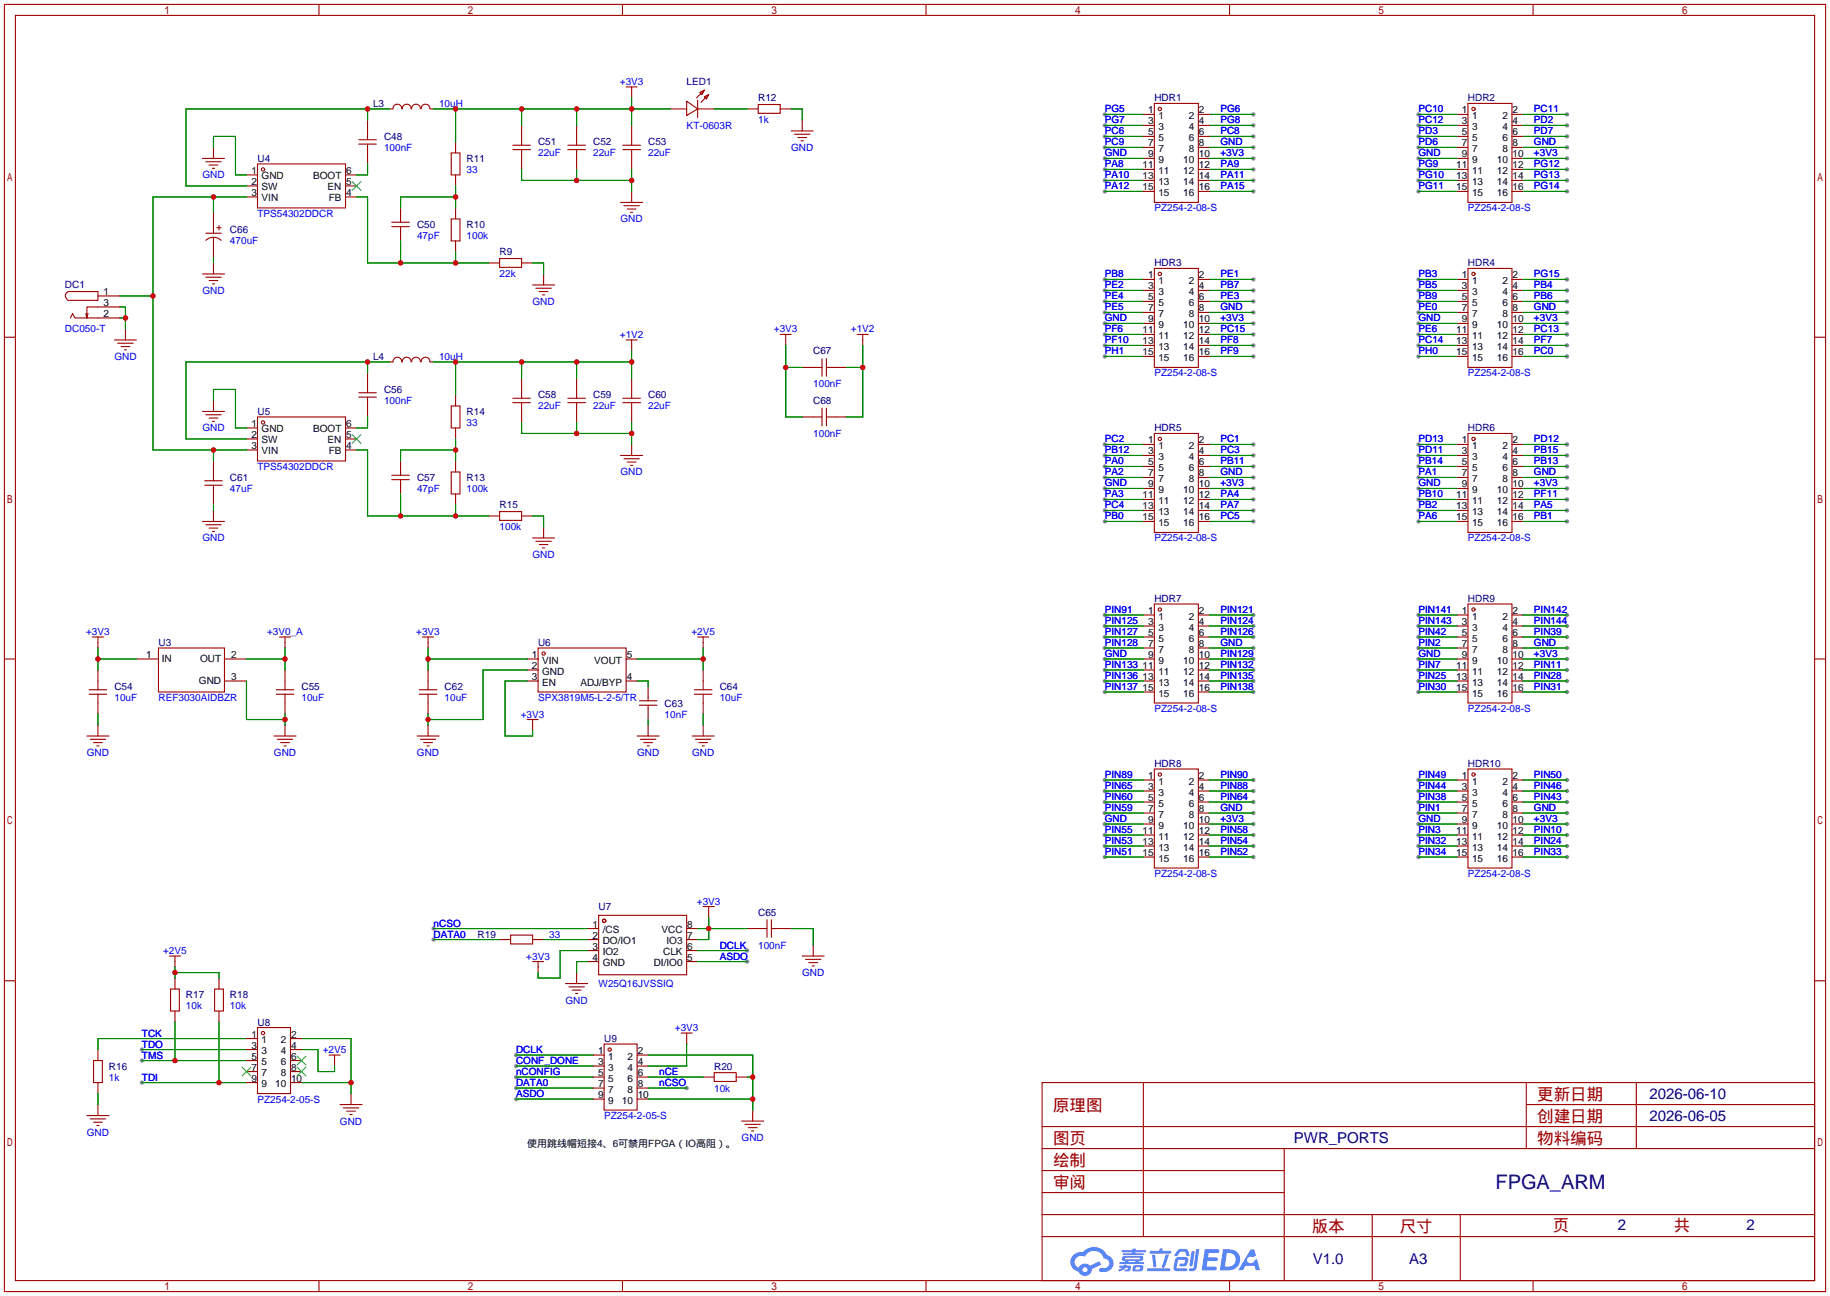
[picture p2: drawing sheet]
<svg xmlns="http://www.w3.org/2000/svg" width="422mm" height="299mm" viewBox="0 0 422 299" stroke-linecap="round" stroke-linejoin="round" font-family="sans-serif">
<defs><g id="words">
<text font-size="4.6" fill="#000080" x="345.2" y="274.4">FPGA_ARM</text>
<g font-size="3.8" fill="#a00000">
<text x="243.1" y="256.5">原理图</text>
<text x="354.8" y="254">更新日期</text>
<text x="354.8" y="259.1">创建日期</text>
<text x="243.1" y="269.2">绘制</text>
<text x="243.1" y="264.2">图页</text>
<text x="354.8" y="264.2">物料编码</text>
<text x="243.1" y="274.3">审阅</text>
<text x="302.8" y="284.5">版本</text>
<text x="323.1" y="284.5">尺寸</text>
<text x="358.4" y="284.2">页</text>
<text x="386.3" y="284.2">共</text>
</g>
<g font-size="3.5" fill="#000080">
<text x="380.7" y="253.7">2026-06-10</text>
<text x="298.7" y="263.8">PWR_PORTS</text>
<text x="380.7" y="258.8">2026-06-05</text>
<text x="373.4" y="283.9">2</text>
<text x="403.2" y="283.9">2</text>
<text x="303" y="291.8">V1.0</text>
<text x="325.3" y="291.8">A3</text>
</g>
<g font-size="2.3" fill="#00f">
<text x="143.1" y="19.6">+3V3</text>
<text x="101.3" y="24.7">10uH</text>
<text x="158.5" y="29.8">KT-0603R</text>
<text x="175" y="28.5">1k</text>
<text x="255" y="26">PG5</text>
<text x="255" y="28.5">PG7</text>
<text x="281.7" y="26">PG6</text>
<text x="281.7" y="28.5">PG8</text>
<text x="327.4" y="26">PC10</text>
<text x="327.4" y="28.5">PC12</text>
<text x="354.1" y="28.5">PD2</text>
<text x="354.1" y="26">PC11</text>
<text x="88.6" y="34.8">100nF</text>
<text x="182.6" y="34.8">GND</text>
<text x="255" y="31">PC6</text>
<text x="255" y="33.6">PC9</text>
<text x="281.7" y="31">PC8</text>
<text x="281.7" y="33.6">GND</text>
<text x="327.4" y="33.6">PD6</text>
<text x="327.4" y="31">PD3</text>
<text x="354.1" y="31">PD7</text>
<text x="354.1" y="33.6">GND</text>
<text x="46.7" y="41.2">GND</text>
<text x="107.7" y="39.9">33</text>
<text x="124.2" y="36.1">22uF</text>
<text x="136.9" y="36.1">22uF</text>
<text x="149.6" y="36.1">22uF</text>
<text x="255" y="38.7">PA8</text>
<text x="255" y="41.2">PA10</text>
<text x="255" y="36.1">GND</text>
<text x="281.7" y="38.7">PA9</text>
<text x="281.7" y="41.2">PA11</text>
<text x="281.7" y="36.1">+3V3</text>
<text x="327.4" y="38.7">PG9</text>
<text x="327.4" y="36.1">GND</text>
<text x="327.4" y="41.2">PG10</text>
<text x="354.1" y="38.7">PG12</text>
<text x="354.1" y="41.2">PG13</text>
<text x="354.1" y="36.1">+3V3</text>
<text x="255" y="43.7">PA12</text>
<text x="281.7" y="43.7">PA15</text>
<text x="327.4" y="43.7">PG11</text>
<text x="354.1" y="43.7">PG14</text>
<text x="59.4" y="50.1">TPS54302DDCR</text>
<text x="143.2" y="51.4">GND</text>
<text x="266.4" y="48.8">PZ254-2-08-S</text>
<text x="338.8" y="48.8">PZ254-2-08-S</text>
<text x="53.1" y="56.4">470uF</text>
<text x="96.3" y="55.2">47pF</text>
<text x="107.7" y="55.2">100k</text>
<text x="115.3" y="64.1">22k</text>
<text x="255" y="64.1">PB8</text>
<text x="281.7" y="64.1">PE1</text>
<text x="327.4" y="64.1">PB3</text>
<text x="354.1" y="64.1">PG15</text>
<text x="46.7" y="67.9">GND</text>
<text x="122.9" y="70.4">GND</text>
<text x="255" y="71.7">PE5</text>
<text x="255" y="69.1">PE4</text>
<text x="255" y="66.6">PE2</text>
<text x="281.7" y="69.1">PE3</text>
<text x="281.7" y="71.7">GND</text>
<text x="281.7" y="66.6">PB7</text>
<text x="327.4" y="71.7">PE0</text>
<text x="327.4" y="66.6">PB5</text>
<text x="327.4" y="69.1">PB9</text>
<text x="354.1" y="71.7">GND</text>
<text x="354.1" y="66.6">PB4</text>
<text x="354.1" y="69.1">PB6</text>
<text x="15" y="76.8">DC050-T</text>
<text x="178.6" y="76.8">+3V3</text>
<text x="196.4" y="76.8">+1V2</text>
<text x="255" y="76.8">PF6</text>
<text x="255" y="74.2">GND</text>
<text x="281.7" y="76.8">PC15</text>
<text x="281.7" y="74.2">+3V3</text>
<text x="327.4" y="76.8">PE6</text>
<text x="327.4" y="74.2">GND</text>
<text x="354.1" y="76.8">PC13</text>
<text x="354.1" y="74.2">+3V3</text>
<text x="26.4" y="83.1">GND</text>
<text x="101.3" y="83.1">10uH</text>
<text x="143.1" y="78">+1V2</text>
<text x="255" y="81.8">PH1</text>
<text x="255" y="79.3">PF10</text>
<text x="281.7" y="79.3">PF8</text>
<text x="281.7" y="81.8">PF9</text>
<text x="327.4" y="79.3">PC14</text>
<text x="327.4" y="81.8">PH0</text>
<text x="354.1" y="79.3">PF7</text>
<text x="354.1" y="81.8">PC0</text>
<text x="187.7" y="89.5">100nF</text>
<text x="266.4" y="86.9">PZ254-2-08-S</text>
<text x="338.8" y="86.9">PZ254-2-08-S</text>
<text x="88.6" y="93.3">100nF</text>
<text x="124.2" y="94.5">22uF</text>
<text x="136.9" y="94.5">22uF</text>
<text x="149.6" y="94.5">22uF</text>
<text x="46.7" y="99.6">GND</text>
<text x="107.7" y="98.3">33</text>
<text x="187.7" y="100.9">100nF</text>
<text x="255" y="102.2">PC2</text>
<text x="255" y="107.2">PA0</text>
<text x="255" y="104.7">PB12</text>
<text x="281.7" y="104.7">PC3</text>
<text x="281.7" y="102.2">PC1</text>
<text x="281.7" y="107.2">PB11</text>
<text x="327.4" y="107.2">PB14</text>
<text x="327.4" y="104.7">PD11</text>
<text x="327.4" y="102.2">PD13</text>
<text x="354.1" y="107.2">PB13</text>
<text x="354.1" y="104.7">PB15</text>
<text x="354.1" y="102.2">PD12</text>
<text x="53.1" y="113.6">47uF</text>
<text x="59.4" y="108.5">TPS54302DDCR</text>
<text x="96.3" y="113.6">47pF</text>
<text x="107.7" y="113.6">100k</text>
<text x="143.2" y="109.8">GND</text>
<text x="255" y="109.8">PA2</text>
<text x="255" y="112.3">GND</text>
<text x="281.7" y="109.8">GND</text>
<text x="281.7" y="112.3">+3V3</text>
<text x="327.4" y="109.8">PA1</text>
<text x="327.4" y="112.3">GND</text>
<text x="354.1" y="109.8">GND</text>
<text x="354.1" y="112.3">+3V3</text>
<text x="255" y="114.9">PA3</text>
<text x="255" y="119.9">PB0</text>
<text x="255" y="117.4">PC4</text>
<text x="281.7" y="119.9">PC5</text>
<text x="281.7" y="117.4">PA7</text>
<text x="281.7" y="114.9">PA4</text>
<text x="327.4" y="117.4">PB2</text>
<text x="327.4" y="119.9">PA6</text>
<text x="327.4" y="114.9">PB10</text>
<text x="354.1" y="114.9">PF11</text>
<text x="354.1" y="119.9">PB1</text>
<text x="354.1" y="117.4">PA5</text>
<text x="46.7" y="125">GND</text>
<text x="115.3" y="122.5">100k</text>
<text x="266.4" y="125">PZ254-2-08-S</text>
<text x="338.8" y="125">PZ254-2-08-S</text>
<text x="122.9" y="128.8">GND</text>
<text x="255" y="141.5">PIN91</text>
<text x="281.7" y="141.5">PIN121</text>
<text x="327.4" y="141.5">PIN141</text>
<text x="354.1" y="141.5">PIN142</text>
<text x="19.9" y="146.6">+3V3</text>
<text x="61.6" y="146.6">+3V0_A</text>
<text x="96.1" y="146.6">+3V3</text>
<text x="159.6" y="146.6">+2V5</text>
<text x="255" y="144.1">PIN125</text>
<text x="255" y="146.6">PIN127</text>
<text x="255" y="149.1">PIN128</text>
<text x="281.7" y="149.1">GND</text>
<text x="281.7" y="144.1">PIN124</text>
<text x="281.7" y="146.6">PIN126</text>
<text x="327.4" y="144.1">PIN143</text>
<text x="327.4" y="146.6">PIN42</text>
<text x="327.4" y="149.1">PIN2</text>
<text x="354.1" y="149.1">GND</text>
<text x="354.1" y="144.1">PIN144</text>
<text x="354.1" y="146.6">PIN39</text>
<text x="255" y="151.7">GND</text>
<text x="255" y="154.2">PIN133</text>
<text x="281.7" y="151.7">PIN129</text>
<text x="281.7" y="154.2">PIN132</text>
<text x="327.4" y="151.7">GND</text>
<text x="327.4" y="154.2">PIN7</text>
<text x="354.1" y="151.7">+3V3</text>
<text x="354.1" y="154.2">PIN11</text>
<text x="26.4" y="161.8">10uF</text>
<text x="36.6" y="161.8">REF3030AIDBZR</text>
<text x="69.6" y="161.8">10uF</text>
<text x="102.6" y="161.8">10uF</text>
<text x="124.2" y="161.8">SPX3819M5-L-2-5/TR</text>
<text x="166.1" y="161.8">10uF</text>
<text x="255" y="156.8">PIN136</text>
<text x="255" y="159.3">PIN137</text>
<text x="281.7" y="156.8">PIN135</text>
<text x="281.7" y="159.3">PIN138</text>
<text x="327.4" y="156.8">PIN25</text>
<text x="327.4" y="159.3">PIN30</text>
<text x="354.1" y="156.8">PIN28</text>
<text x="354.1" y="159.3">PIN31</text>
<text x="120.2" y="165.7">+3V3</text>
<text x="153.4" y="165.7">10nF</text>
<text x="266.4" y="164.4">PZ254-2-08-S</text>
<text x="338.8" y="164.4">PZ254-2-08-S</text>
<text x="20" y="174.5">GND</text>
<text x="63.2" y="174.5">GND</text>
<text x="96.2" y="174.5">GND</text>
<text x="147" y="174.5">GND</text>
<text x="159.7" y="174.5">GND</text>
<text x="255" y="179.6">PIN89</text>
<text x="281.7" y="179.6">PIN90</text>
<text x="327.4" y="179.6">PIN49</text>
<text x="354.1" y="179.6">PIN50</text>
<text x="255" y="182.2">PIN65</text>
<text x="255" y="184.7">PIN60</text>
<text x="281.7" y="182.2">PIN88</text>
<text x="281.7" y="184.7">PIN64</text>
<text x="327.4" y="182.2">PIN44</text>
<text x="327.4" y="184.7">PIN38</text>
<text x="354.1" y="182.2">PIN46</text>
<text x="354.1" y="184.7">PIN43</text>
<text x="255" y="189.8">GND</text>
<text x="255" y="187.2">PIN59</text>
<text x="281.7" y="187.2">GND</text>
<text x="281.7" y="189.8">+3V3</text>
<text x="327.4" y="189.8">GND</text>
<text x="327.4" y="187.2">PIN1</text>
<text x="354.1" y="187.2">GND</text>
<text x="354.1" y="189.8">+3V3</text>
<text x="255" y="192.3">PIN55</text>
<text x="255" y="194.9">PIN53</text>
<text x="255" y="197.4">PIN51</text>
<text x="281.7" y="192.3">PIN58</text>
<text x="281.7" y="194.9">PIN54</text>
<text x="281.7" y="197.4">PIN52</text>
<text x="327.4" y="192.3">PIN3</text>
<text x="327.4" y="194.9">PIN32</text>
<text x="327.4" y="197.4">PIN34</text>
<text x="354.1" y="192.3">PIN10</text>
<text x="354.1" y="194.9">PIN24</text>
<text x="354.1" y="197.4">PIN33</text>
<text x="266.4" y="202.5">PZ254-2-08-S</text>
<text x="338.8" y="202.5">PZ254-2-08-S</text>
<text x="160.8" y="208.8">+3V3</text>
<text x="100.1" y="213.9">nCSO</text>
<text x="37.7" y="220.3">+2V5</text>
<text x="100.1" y="216.5">DATA0</text>
<text x="121.5" y="221.5">+3V3</text>
<text x="126.7" y="216.5">33</text>
<text x="166.1" y="221.5">ASDO</text>
<text x="166.1" y="219">DCLK</text>
<text x="175" y="219">100nF</text>
<text x="138.2" y="227.9">W25Q16JVSSIQ</text>
<text x="185.1" y="225.3">GND</text>
<text x="42.9" y="233">10k</text>
<text x="53.1" y="233">10k</text>
<text x="130.5" y="231.7">GND</text>
<text x="32.8" y="239.3">TCK</text>
<text x="155.8" y="238">+3V3</text>
<text x="32.8" y="244.4">TMS</text>
<text x="32.8" y="241.9">TDO</text>
<text x="74.5" y="243.1">+2V5</text>
<text x="119.1" y="243.1">DCLK</text>
<text x="119.1" y="245.7">CONF_DONE</text>
<text x="25.1" y="249.5">1k</text>
<text x="32.8" y="249.5">TDI</text>
<text x="119.1" y="248.2">nCONFIG</text>
<text x="119.1" y="250.7">DATA0</text>
<text x="152.1" y="248.2">nCE</text>
<text x="152.1" y="250.7">nCSO</text>
<text x="59.4" y="254.6">PZ254-2-05-S</text>
<text x="119.1" y="253.3">ASDO</text>
<text x="164.8" y="252">10k</text>
<text x="20" y="262.2">GND</text>
<text x="78.5" y="259.6">GND</text>
<text x="139.4" y="258.4">PZ254-2-05-S</text>
<text x="171.2" y="263.4">GND</text>
</g>
<g font-size="2.3" fill="#000080">
<text x="158.5" y="19.6">LED1</text>
<text x="175" y="23.4">R12</text>
<text x="266.4" y="23.4">HDR1</text>
<text x="338.8" y="23.4">HDR2</text>
<text x="86.1" y="24.7">L3</text>
<text x="88.6" y="32.3">C48</text>
<text x="124.2" y="33.6">C51</text>
<text x="136.9" y="33.6">C52</text>
<text x="149.6" y="33.6">C53</text>
<text x="59.4" y="37.4">U4</text>
<text x="107.7" y="37.4">R11</text>
<text x="53.1" y="53.9">C66</text>
<text x="96.3" y="52.6">C50</text>
<text x="107.7" y="52.6">R10</text>
<text x="115.3" y="59">R9</text>
<text x="266.4" y="61.5">HDR3</text>
<text x="338.8" y="61.5">HDR4</text>
<text x="15" y="66.6">DC1</text>
<text x="86.1" y="83.1">L4</text>
<text x="187.7" y="81.8">C67</text>
<text x="59.4" y="95.8">U5</text>
<text x="88.6" y="90.7">C56</text>
<text x="107.7" y="95.8">R14</text>
<text x="124.2" y="92">C58</text>
<text x="136.9" y="92">C59</text>
<text x="149.6" y="92">C60</text>
<text x="187.7" y="93.3">C68</text>
<text x="266.4" y="99.6">HDR5</text>
<text x="338.8" y="99.6">HDR6</text>
<text x="53.1" y="111">C61</text>
<text x="96.3" y="111">C57</text>
<text x="107.7" y="111">R13</text>
<text x="115.3" y="117.4">R15</text>
<text x="266.4" y="139">HDR7</text>
<text x="338.8" y="139">HDR9</text>
<text x="36.6" y="149.1">U3</text>
<text x="124.2" y="149.1">U6</text>
<text x="26.4" y="159.3">C54</text>
<text x="69.6" y="159.3">C55</text>
<text x="102.6" y="159.3">C62</text>
<text x="166.1" y="159.3">C64</text>
<text x="153.4" y="163.1">C63</text>
<text x="266.4" y="177.1">HDR8</text>
<text x="338.8" y="177.1">HDR10</text>
<text x="138.2" y="210.1">U7</text>
<text x="175" y="211.4">C65</text>
<text x="110.2" y="216.5">R19</text>
<text x="42.9" y="230.4">R17</text>
<text x="53.1" y="230.4">R18</text>
<text x="59.4" y="236.8">U8</text>
<text x="139.4" y="240.6">U9</text>
<text x="25.1" y="246.9">R16</text>
<text x="164.8" y="246.9">R20</text>
</g>
<g font-size="2.3">
<text x="265" y="26.2">1</text>
<text x="265" y="28.7">3</text>
<text x="267.4" y="27.5">1</text>
<text x="267.4" y="30">3</text>
<text x="274.4" y="30">4</text>
<text x="274.4" y="27.5">2</text>
<text x="276.7" y="28.7">4</text>
<text x="276.7" y="26.2">2</text>
<text x="337.4" y="26.2">1</text>
<text x="337.4" y="28.7">3</text>
<text x="339.8" y="27.5">1</text>
<text x="339.8" y="30">3</text>
<text x="346.8" y="30">4</text>
<text x="346.8" y="27.5">2</text>
<text x="349.1" y="28.7">4</text>
<text x="349.1" y="26.2">2</text>
<text x="265" y="31.3">5</text>
<text x="265" y="33.8">7</text>
<text x="267.4" y="32.5">5</text>
<text x="267.4" y="35.1">7</text>
<text x="274.4" y="35.1">8</text>
<text x="274.4" y="32.5">6</text>
<text x="276.7" y="33.8">8</text>
<text x="276.7" y="31.3">6</text>
<text x="337.4" y="31.3">5</text>
<text x="337.4" y="33.8">7</text>
<text x="339.8" y="32.5">5</text>
<text x="339.8" y="35.1">7</text>
<text x="346.8" y="35.1">8</text>
<text x="346.8" y="32.5">6</text>
<text x="349.1" y="33.8">8</text>
<text x="349.1" y="31.3">6</text>
<text x="58" y="40.2">1</text>
<text x="60.4" y="41.4">GND</text>
<text x="72.3" y="41.4">BOOT</text>
<text x="79.9" y="40.2">6</text>
<text x="263.8" y="38.9">11</text>
<text x="263.8" y="41.4">13</text>
<text x="265" y="36.3">9</text>
<text x="267.4" y="37.6">9</text>
<text x="267.4" y="40.2">11</text>
<text x="273.1" y="40.2">12</text>
<text x="273.1" y="37.6">10</text>
<text x="276.7" y="41.4">14</text>
<text x="276.7" y="38.9">12</text>
<text x="276.7" y="36.3">10</text>
<text x="336.1" y="38.9">11</text>
<text x="336.1" y="41.4">13</text>
<text x="337.4" y="36.3">9</text>
<text x="339.8" y="37.6">9</text>
<text x="339.8" y="40.2">11</text>
<text x="345.5" y="40.2">12</text>
<text x="345.5" y="37.6">10</text>
<text x="349.1" y="41.4">14</text>
<text x="349.1" y="38.9">12</text>
<text x="349.1" y="36.3">10</text>
<text x="58" y="42.7">2</text>
<text x="58" y="45.2">3</text>
<text x="60.4" y="44">SW</text>
<text x="60.4" y="46.5">VIN</text>
<text x="75.6" y="44">EN</text>
<text x="75.9" y="46.5">FB</text>
<text x="79.9" y="45.2">4</text>
<text x="79.9" y="42.7">5</text>
<text x="263.8" y="44">15</text>
<text x="267.4" y="42.7">13</text>
<text x="267.4" y="45.2">15</text>
<text x="273.1" y="45.2">16</text>
<text x="273.1" y="42.7">14</text>
<text x="276.7" y="44">16</text>
<text x="336.1" y="44">15</text>
<text x="339.8" y="42.7">13</text>
<text x="339.8" y="45.2">15</text>
<text x="345.5" y="45.2">16</text>
<text x="345.5" y="42.7">14</text>
<text x="349.1" y="44">16</text>
<text x="265" y="64.3">1</text>
<text x="267.4" y="65.6">1</text>
<text x="274.4" y="65.6">2</text>
<text x="276.7" y="64.3">2</text>
<text x="337.4" y="64.3">1</text>
<text x="339.8" y="65.6">1</text>
<text x="346.8" y="65.6">2</text>
<text x="349.1" y="64.3">2</text>
<text x="23.9" y="68.1">1</text>
<text x="23.9" y="70.6">3</text>
<text x="265" y="66.8">3</text>
<text x="265" y="69.4">5</text>
<text x="265" y="71.9">7</text>
<text x="267.4" y="68.1">3</text>
<text x="267.4" y="70.6">5</text>
<text x="274.4" y="70.6">6</text>
<text x="274.4" y="68.1">4</text>
<text x="276.7" y="71.9">8</text>
<text x="276.7" y="69.4">6</text>
<text x="276.7" y="66.8">4</text>
<text x="337.4" y="66.8">3</text>
<text x="337.4" y="69.4">5</text>
<text x="337.4" y="71.9">7</text>
<text x="339.8" y="68.1">3</text>
<text x="339.8" y="70.6">5</text>
<text x="346.8" y="70.6">6</text>
<text x="346.8" y="68.1">4</text>
<text x="349.1" y="71.9">8</text>
<text x="349.1" y="69.4">6</text>
<text x="349.1" y="66.8">4</text>
<text x="23.9" y="73.2">2</text>
<text x="263.8" y="77">11</text>
<text x="265" y="74.4">9</text>
<text x="267.4" y="73.2">7</text>
<text x="267.4" y="75.7">9</text>
<text x="273.1" y="75.7">10</text>
<text x="274.4" y="73.2">8</text>
<text x="276.7" y="77">12</text>
<text x="276.7" y="74.4">10</text>
<text x="336.1" y="77">11</text>
<text x="337.4" y="74.4">9</text>
<text x="339.8" y="73.2">7</text>
<text x="339.8" y="75.7">9</text>
<text x="345.5" y="75.7">10</text>
<text x="346.8" y="73.2">8</text>
<text x="349.1" y="77">12</text>
<text x="349.1" y="74.4">10</text>
<text x="263.8" y="79.5">13</text>
<text x="263.8" y="82.1">15</text>
<text x="267.4" y="78.3">11</text>
<text x="267.4" y="80.8">13</text>
<text x="267.4" y="83.3">15</text>
<text x="273.1" y="83.3">16</text>
<text x="273.1" y="80.8">14</text>
<text x="273.1" y="78.3">12</text>
<text x="276.7" y="82.1">16</text>
<text x="276.7" y="79.5">14</text>
<text x="336.1" y="79.5">13</text>
<text x="336.1" y="82.1">15</text>
<text x="339.8" y="78.3">11</text>
<text x="339.8" y="80.8">13</text>
<text x="339.8" y="83.3">15</text>
<text x="345.5" y="83.3">16</text>
<text x="345.5" y="80.8">14</text>
<text x="345.5" y="78.3">12</text>
<text x="349.1" y="82.1">16</text>
<text x="349.1" y="79.5">14</text>
<text x="58" y="98.6">1</text>
<text x="58" y="101.1">2</text>
<text x="60.4" y="99.8">GND</text>
<text x="72.3" y="99.8">BOOT</text>
<text x="79.9" y="101.1">5</text>
<text x="79.9" y="98.6">6</text>
<text x="58" y="103.7">3</text>
<text x="60.4" y="102.4">SW</text>
<text x="60.4" y="104.9">VIN</text>
<text x="75.6" y="102.4">EN</text>
<text x="75.9" y="104.9">FB</text>
<text x="79.9" y="103.7">4</text>
<text x="265" y="102.4">1</text>
<text x="265" y="104.9">3</text>
<text x="265" y="107.5">5</text>
<text x="267.4" y="103.7">1</text>
<text x="267.4" y="106.2">3</text>
<text x="274.4" y="106.2">4</text>
<text x="274.4" y="103.7">2</text>
<text x="276.7" y="107.5">6</text>
<text x="276.7" y="104.9">4</text>
<text x="276.7" y="102.4">2</text>
<text x="337.4" y="102.4">1</text>
<text x="337.4" y="104.9">3</text>
<text x="337.4" y="107.5">5</text>
<text x="339.8" y="103.7">1</text>
<text x="339.8" y="106.2">3</text>
<text x="346.8" y="106.2">4</text>
<text x="346.8" y="103.7">2</text>
<text x="349.1" y="107.5">6</text>
<text x="349.1" y="104.9">4</text>
<text x="349.1" y="102.4">2</text>
<text x="265" y="110">7</text>
<text x="265" y="112.5">9</text>
<text x="267.4" y="108.7">5</text>
<text x="267.4" y="111.3">7</text>
<text x="267.4" y="113.8">9</text>
<text x="273.1" y="113.8">10</text>
<text x="274.4" y="111.3">8</text>
<text x="274.4" y="108.7">6</text>
<text x="276.7" y="112.5">10</text>
<text x="276.7" y="110">8</text>
<text x="337.4" y="110">7</text>
<text x="337.4" y="112.5">9</text>
<text x="339.8" y="108.7">5</text>
<text x="339.8" y="111.3">7</text>
<text x="339.8" y="113.8">9</text>
<text x="345.5" y="113.8">10</text>
<text x="346.8" y="111.3">8</text>
<text x="346.8" y="108.7">6</text>
<text x="349.1" y="112.5">10</text>
<text x="349.1" y="110">8</text>
<text x="263.8" y="115.1">11</text>
<text x="263.8" y="117.6">13</text>
<text x="267.4" y="116.4">11</text>
<text x="267.4" y="118.9">13</text>
<text x="273.1" y="118.9">14</text>
<text x="273.1" y="116.4">12</text>
<text x="276.7" y="117.6">14</text>
<text x="276.7" y="115.1">12</text>
<text x="336.1" y="115.1">11</text>
<text x="336.1" y="117.6">13</text>
<text x="339.8" y="116.4">11</text>
<text x="339.8" y="118.9">13</text>
<text x="345.5" y="118.9">14</text>
<text x="345.5" y="116.4">12</text>
<text x="349.1" y="117.6">14</text>
<text x="349.1" y="115.1">12</text>
<text x="263.8" y="120.2">15</text>
<text x="267.4" y="121.4">15</text>
<text x="273.1" y="121.4">16</text>
<text x="276.7" y="120.2">16</text>
<text x="336.1" y="120.2">15</text>
<text x="339.8" y="121.4">15</text>
<text x="345.5" y="121.4">16</text>
<text x="349.1" y="120.2">16</text>
<text x="265" y="141.8">1</text>
<text x="267.4" y="143">1</text>
<text x="274.4" y="143">2</text>
<text x="276.7" y="141.8">2</text>
<text x="337.4" y="141.8">1</text>
<text x="339.8" y="143">1</text>
<text x="346.8" y="143">2</text>
<text x="349.1" y="141.8">2</text>
<text x="265" y="144.3">3</text>
<text x="265" y="146.8">5</text>
<text x="265" y="149.4">7</text>
<text x="267.4" y="145.6">3</text>
<text x="267.4" y="148.1">5</text>
<text x="274.4" y="148.1">6</text>
<text x="274.4" y="145.6">4</text>
<text x="276.7" y="149.4">8</text>
<text x="276.7" y="146.8">6</text>
<text x="276.7" y="144.3">4</text>
<text x="337.4" y="144.3">3</text>
<text x="337.4" y="146.8">5</text>
<text x="337.4" y="149.4">7</text>
<text x="339.8" y="145.6">3</text>
<text x="339.8" y="148.1">5</text>
<text x="346.8" y="148.1">6</text>
<text x="346.8" y="145.6">4</text>
<text x="349.1" y="149.4">8</text>
<text x="349.1" y="146.8">6</text>
<text x="349.1" y="144.3">4</text>
<text x="33.8" y="151.9">1</text>
<text x="37.3" y="152.9">IN</text>
<text x="46.2" y="152.9">OUT</text>
<text x="53.3" y="151.9">2</text>
<text x="122.8" y="151.9">1</text>
<text x="122.8" y="154.5">2</text>
<text x="125.1" y="153.2">VIN</text>
<text x="125.1" y="155.7">GND</text>
<text x="137.2" y="153.2">VOUT</text>
<text x="144.7" y="151.9">5</text>
<text x="263.8" y="154.5">11</text>
<text x="265" y="151.9">9</text>
<text x="267.4" y="150.6">7</text>
<text x="267.4" y="153.2">9</text>
<text x="267.4" y="155.7">11</text>
<text x="273.1" y="155.7">12</text>
<text x="273.1" y="153.2">10</text>
<text x="274.4" y="150.6">8</text>
<text x="276.7" y="154.5">12</text>
<text x="276.7" y="151.9">10</text>
<text x="336.1" y="154.5">11</text>
<text x="337.4" y="151.9">9</text>
<text x="339.8" y="150.6">7</text>
<text x="339.8" y="153.2">9</text>
<text x="339.8" y="155.7">11</text>
<text x="345.5" y="155.7">12</text>
<text x="345.5" y="153.2">10</text>
<text x="346.8" y="150.6">8</text>
<text x="349.1" y="154.5">12</text>
<text x="349.1" y="151.9">10</text>
<text x="45.9" y="158">GND</text>
<text x="53.3" y="157">3</text>
<text x="122.8" y="157">3</text>
<text x="125.1" y="158.3">EN</text>
<text x="134" y="158.3">ADJ/BYP</text>
<text x="144.7" y="157">4</text>
<text x="263.8" y="157">13</text>
<text x="263.8" y="159.5">15</text>
<text x="267.4" y="158.3">13</text>
<text x="267.4" y="160.8">15</text>
<text x="273.1" y="160.8">16</text>
<text x="273.1" y="158.3">14</text>
<text x="276.7" y="159.5">16</text>
<text x="276.7" y="157">14</text>
<text x="336.1" y="157">13</text>
<text x="336.1" y="159.5">15</text>
<text x="339.8" y="158.3">13</text>
<text x="339.8" y="160.8">15</text>
<text x="345.5" y="160.8">16</text>
<text x="345.5" y="158.3">14</text>
<text x="349.1" y="159.5">16</text>
<text x="349.1" y="157">14</text>
<text x="265" y="179.9">1</text>
<text x="276.7" y="179.9">2</text>
<text x="337.4" y="179.9">1</text>
<text x="349.1" y="179.9">2</text>
<text x="265" y="182.4">3</text>
<text x="265" y="184.9">5</text>
<text x="267.4" y="181.1">1</text>
<text x="267.4" y="183.7">3</text>
<text x="274.4" y="183.7">4</text>
<text x="274.4" y="181.1">2</text>
<text x="276.7" y="184.9">6</text>
<text x="276.7" y="182.4">4</text>
<text x="337.4" y="182.4">3</text>
<text x="337.4" y="184.9">5</text>
<text x="339.8" y="181.1">1</text>
<text x="339.8" y="183.7">3</text>
<text x="346.8" y="183.7">4</text>
<text x="346.8" y="181.1">2</text>
<text x="349.1" y="184.9">6</text>
<text x="349.1" y="182.4">4</text>
<text x="265" y="187.5">7</text>
<text x="265" y="190">9</text>
<text x="267.4" y="186.2">5</text>
<text x="267.4" y="188.7">7</text>
<text x="267.4" y="191.3">9</text>
<text x="273.1" y="191.3">10</text>
<text x="274.4" y="188.7">8</text>
<text x="274.4" y="186.2">6</text>
<text x="276.7" y="190">10</text>
<text x="276.7" y="187.5">8</text>
<text x="337.4" y="187.5">7</text>
<text x="337.4" y="190">9</text>
<text x="339.8" y="186.2">5</text>
<text x="339.8" y="188.7">7</text>
<text x="339.8" y="191.3">9</text>
<text x="345.5" y="191.3">10</text>
<text x="346.8" y="188.7">8</text>
<text x="346.8" y="186.2">6</text>
<text x="349.1" y="190">10</text>
<text x="349.1" y="187.5">8</text>
<text x="263.8" y="192.6">11</text>
<text x="263.8" y="195.1">13</text>
<text x="263.8" y="197.6">15</text>
<text x="267.4" y="193.8">11</text>
<text x="267.4" y="196.4">13</text>
<text x="273.1" y="196.4">14</text>
<text x="273.1" y="193.8">12</text>
<text x="276.7" y="197.6">16</text>
<text x="276.7" y="195.1">14</text>
<text x="276.7" y="192.6">12</text>
<text x="336.1" y="192.6">11</text>
<text x="336.1" y="195.1">13</text>
<text x="336.1" y="197.6">15</text>
<text x="339.8" y="193.8">11</text>
<text x="339.8" y="196.4">13</text>
<text x="345.5" y="196.4">14</text>
<text x="345.5" y="193.8">12</text>
<text x="349.1" y="197.6">16</text>
<text x="349.1" y="195.1">14</text>
<text x="349.1" y="192.6">12</text>
<text x="267.4" y="198.9">15</text>
<text x="273.1" y="198.9">16</text>
<text x="339.8" y="198.9">15</text>
<text x="345.5" y="198.9">16</text>
<text x="136.8" y="214.1">1</text>
<text x="139.1" y="215.4">/CS</text>
<text x="152.7" y="215.4">VCC</text>
<text x="158.6" y="214.1">8</text>
<text x="136.8" y="216.7">2</text>
<text x="136.8" y="219.2">3</text>
<text x="136.8" y="221.8">4</text>
<text x="139.1" y="218">DO/IO1</text>
<text x="139.1" y="220.5">IO2</text>
<text x="153.1" y="220.5">CLK</text>
<text x="153.8" y="218">IO3</text>
<text x="158.6" y="221.8">5</text>
<text x="158.6" y="219.2">6</text>
<text x="158.6" y="216.7">7</text>
<text x="139.1" y="223">GND</text>
<text x="150.9" y="223">DI/IO0</text>
<text x="58" y="239.5">1</text>
<text x="67.2" y="239.5">2</text>
<text x="58" y="242.1">3</text>
<text x="58" y="244.6">5</text>
<text x="60.4" y="240.8">1</text>
<text x="60.4" y="243.4">3</text>
<text x="60.4" y="245.9">5</text>
<text x="64.8" y="245.9">6</text>
<text x="64.8" y="243.4">4</text>
<text x="64.8" y="240.8">2</text>
<text x="67.2" y="244.6">6</text>
<text x="67.2" y="242.1">4</text>
<text x="138" y="243.4">1</text>
<text x="138" y="245.9">3</text>
<text x="140.4" y="244.6">1</text>
<text x="144.8" y="244.6">2</text>
<text x="147.2" y="245.9">4</text>
<text x="147.2" y="243.4">2</text>
<text x="58" y="247.2">7</text>
<text x="58" y="249.7">9</text>
<text x="60.4" y="248.4">7</text>
<text x="60.4" y="251">9</text>
<text x="63.5" y="251">10</text>
<text x="64.8" y="248.4">8</text>
<text x="67.2" y="249.7">10</text>
<text x="67.2" y="247.2">8</text>
<text x="138" y="248.4">5</text>
<text x="138" y="251">7</text>
<text x="140.4" y="247.2">3</text>
<text x="140.4" y="249.7">5</text>
<text x="144.8" y="249.7">6</text>
<text x="144.8" y="247.2">4</text>
<text x="147.2" y="251">8</text>
<text x="147.2" y="248.4">6</text>
<text x="138" y="253.5">9</text>
<text x="140.4" y="252.2">7</text>
<text x="140.4" y="254.8">9</text>
<text x="143.6" y="254.8">10</text>
<text x="144.8" y="252.2">8</text>
<text x="147.2" y="253.5">10</text>
<text x="121.7" y="264.7">使用跳线帽短接4、6可禁用FPGA（IO高阻）。</text>
</g>
</g></defs>
<g fill="#999">
<circle cx="32.8" cy="244.9" r=".51"/>
<circle cx="32.8" cy="242.3" r=".51"/>
<circle cx="32.8" cy="249.9" r=".51"/>
<circle cx="100.1" cy="216.9" r=".51"/>
<circle cx="100.1" cy="214.4" r=".51"/>
<circle cx="172.5" cy="222" r=".51"/>
<circle cx="172.5" cy="219.5" r=".51"/>
<circle cx="119.1" cy="243.6" r=".51"/>
<circle cx="158.5" cy="251.2" r=".51"/>
<circle cx="119.1" cy="246.1" r=".51"/>
<circle cx="119.1" cy="248.7" r=".51"/>
<circle cx="119.1" cy="251.2" r=".51"/>
<circle cx="119.1" cy="253.7" r=".51"/>
<circle cx="327.4" cy="77.2" r=".51"/>
<circle cx="255" cy="72.1" r=".51"/>
<circle cx="255" cy="69.6" r=".51"/>
<circle cx="289.3" cy="69.6" r=".51"/>
<circle cx="289.3" cy="77.2" r=".51"/>
<circle cx="327.4" cy="79.8" r=".51"/>
<circle cx="361.7" cy="77.2" r=".51"/>
<circle cx="255" cy="82.3" r=".51"/>
<circle cx="327.4" cy="82.3" r=".51"/>
<circle cx="255" cy="79.8" r=".51"/>
<circle cx="289.3" cy="79.8" r=".51"/>
<circle cx="361.7" cy="79.8" r=".51"/>
<circle cx="255" cy="77.2" r=".51"/>
<circle cx="289.3" cy="105.2" r=".51"/>
<circle cx="255" cy="102.6" r=".51"/>
<circle cx="289.3" cy="102.6" r=".51"/>
<circle cx="289.3" cy="82.3" r=".51"/>
<circle cx="255" cy="115.3" r=".51"/>
<circle cx="255" cy="110.2" r=".51"/>
<circle cx="327.4" cy="110.2" r=".51"/>
<circle cx="255" cy="107.7" r=".51"/>
<circle cx="361.7" cy="115.3" r=".51"/>
<circle cx="327.4" cy="117.9" r=".51"/>
<circle cx="361.7" cy="120.4" r=".51"/>
<circle cx="255" cy="120.4" r=".51"/>
<circle cx="289.3" cy="120.4" r=".51"/>
<circle cx="255" cy="117.9" r=".51"/>
<circle cx="289.3" cy="117.9" r=".51"/>
<circle cx="327.4" cy="120.4" r=".51"/>
<circle cx="361.7" cy="117.9" r=".51"/>
<circle cx="289.3" cy="115.3" r=".51"/>
<circle cx="289.3" cy="107.7" r=".51"/>
<circle cx="327.4" cy="115.3" r=".51"/>
<circle cx="255" cy="105.2" r=".51"/>
<circle cx="361.7" cy="107.7" r=".51"/>
<circle cx="327.4" cy="107.7" r=".51"/>
<circle cx="361.7" cy="105.2" r=".51"/>
<circle cx="327.4" cy="105.2" r=".51"/>
<circle cx="361.7" cy="102.6" r=".51"/>
<circle cx="327.4" cy="102.6" r=".51"/>
<circle cx="255" cy="26.4" r=".51"/>
<circle cx="289.3" cy="26.4" r=".51"/>
<circle cx="255" cy="29" r=".51"/>
<circle cx="289.3" cy="29" r=".51"/>
<circle cx="255" cy="31.5" r=".51"/>
<circle cx="289.3" cy="31.5" r=".51"/>
<circle cx="255" cy="34" r=".51"/>
<circle cx="255" cy="39.1" r=".51"/>
<circle cx="289.3" cy="39.1" r=".51"/>
<circle cx="255" cy="41.7" r=".51"/>
<circle cx="289.3" cy="41.7" r=".51"/>
<circle cx="255" cy="44.2" r=".51"/>
<circle cx="289.3" cy="44.2" r=".51"/>
<circle cx="361.7" cy="31.5" r=".51"/>
<circle cx="327.4" cy="34" r=".51"/>
<circle cx="327.4" cy="39.1" r=".51"/>
<circle cx="327.4" cy="44.2" r=".51"/>
<circle cx="361.7" cy="39.1" r=".51"/>
<circle cx="361.7" cy="41.7" r=".51"/>
<circle cx="361.7" cy="44.2" r=".51"/>
<circle cx="255" cy="67.1" r=".51"/>
<circle cx="255" cy="64.5" r=".51"/>
<circle cx="289.3" cy="64.5" r=".51"/>
<circle cx="289.3" cy="34" r=".51"/>
<circle cx="289.3" cy="36.6" r=".51"/>
<circle cx="255" cy="36.6" r=".51"/>
<circle cx="327.4" cy="26.4" r=".51"/>
<circle cx="327.4" cy="29" r=".51"/>
<circle cx="327.4" cy="31.5" r=".51"/>
<circle cx="361.7" cy="29" r=".51"/>
<circle cx="361.7" cy="26.4" r=".51"/>
<circle cx="361.7" cy="34" r=".51"/>
<circle cx="361.7" cy="36.6" r=".51"/>
<circle cx="327.4" cy="36.6" r=".51"/>
<circle cx="327.4" cy="41.7" r=".51"/>
<circle cx="327.4" cy="72.1" r=".51"/>
<circle cx="327.4" cy="74.7" r=".51"/>
<circle cx="327.4" cy="64.5" r=".51"/>
<circle cx="327.4" cy="67.1" r=".51"/>
<circle cx="327.4" cy="69.6" r=".51"/>
<circle cx="361.7" cy="72.1" r=".51"/>
<circle cx="361.7" cy="74.7" r=".51"/>
<circle cx="361.7" cy="64.5" r=".51"/>
<circle cx="361.7" cy="67.1" r=".51"/>
<circle cx="361.7" cy="69.6" r=".51"/>
<circle cx="255" cy="74.7" r=".51"/>
<circle cx="289.3" cy="72.1" r=".51"/>
<circle cx="289.3" cy="74.7" r=".51"/>
<circle cx="289.3" cy="67.1" r=".51"/>
<circle cx="255" cy="112.8" r=".51"/>
<circle cx="289.3" cy="110.2" r=".51"/>
<circle cx="289.3" cy="112.8" r=".51"/>
<circle cx="327.4" cy="112.8" r=".51"/>
<circle cx="361.7" cy="110.2" r=".51"/>
<circle cx="361.7" cy="112.8" r=".51"/>
<circle cx="361.7" cy="82.3" r=".51"/>
<circle cx="327.4" cy="190.2" r=".51"/>
<circle cx="361.7" cy="187.7" r=".51"/>
<circle cx="361.7" cy="190.2" r=".51"/>
<circle cx="255" cy="190.2" r=".51"/>
<circle cx="289.3" cy="187.7" r=".51"/>
<circle cx="289.3" cy="190.2" r=".51"/>
<circle cx="327.4" cy="152.1" r=".51"/>
<circle cx="361.7" cy="149.6" r=".51"/>
<circle cx="361.7" cy="152.1" r=".51"/>
<circle cx="255" cy="152.1" r=".51"/>
<circle cx="289.3" cy="149.6" r=".51"/>
<circle cx="255" cy="142" r=".51"/>
<circle cx="255" cy="144.5" r=".51"/>
<circle cx="255" cy="147.1" r=".51"/>
<circle cx="255" cy="149.6" r=".51"/>
<circle cx="289.3" cy="142" r=".51"/>
<circle cx="289.3" cy="144.5" r=".51"/>
<circle cx="289.3" cy="147.1" r=".51"/>
<circle cx="289.3" cy="152.1" r=".51"/>
<circle cx="289.3" cy="154.7" r=".51"/>
<circle cx="289.3" cy="157.2" r=".51"/>
<circle cx="289.3" cy="159.8" r=".51"/>
<circle cx="255" cy="154.7" r=".51"/>
<circle cx="255" cy="157.2" r=".51"/>
<circle cx="255" cy="159.8" r=".51"/>
<circle cx="327.4" cy="142" r=".51"/>
<circle cx="327.4" cy="144.5" r=".51"/>
<circle cx="327.4" cy="147.1" r=".51"/>
<circle cx="327.4" cy="149.6" r=".51"/>
<circle cx="361.7" cy="142" r=".51"/>
<circle cx="361.7" cy="144.5" r=".51"/>
<circle cx="361.7" cy="147.1" r=".51"/>
<circle cx="361.7" cy="154.7" r=".51"/>
<circle cx="361.7" cy="157.2" r=".51"/>
<circle cx="361.7" cy="159.8" r=".51"/>
<circle cx="327.4" cy="154.7" r=".51"/>
<circle cx="327.4" cy="157.2" r=".51"/>
<circle cx="327.4" cy="159.8" r=".51"/>
<circle cx="327.4" cy="180.1" r=".51"/>
<circle cx="327.4" cy="182.6" r=".51"/>
<circle cx="327.4" cy="185.2" r=".51"/>
<circle cx="327.4" cy="187.7" r=".51"/>
<circle cx="361.7" cy="180.1" r=".51"/>
<circle cx="361.7" cy="182.6" r=".51"/>
<circle cx="361.7" cy="185.2" r=".51"/>
<circle cx="361.7" cy="192.8" r=".51"/>
<circle cx="361.7" cy="195.3" r=".51"/>
<circle cx="361.7" cy="197.9" r=".51"/>
<circle cx="327.4" cy="192.8" r=".51"/>
<circle cx="327.4" cy="195.3" r=".51"/>
<circle cx="327.4" cy="197.9" r=".51"/>
<circle cx="255" cy="180.1" r=".51"/>
<circle cx="255" cy="182.6" r=".51"/>
<circle cx="255" cy="185.2" r=".51"/>
<circle cx="255" cy="187.7" r=".51"/>
<circle cx="289.3" cy="180.1" r=".51"/>
<circle cx="289.3" cy="182.6" r=".51"/>
<circle cx="289.3" cy="185.2" r=".51"/>
<circle cx="289.3" cy="192.8" r=".51"/>
<circle cx="289.3" cy="195.3" r=".51"/>
<circle cx="289.3" cy="197.9" r=".51"/>
<circle cx="255" cy="192.8" r=".51"/>
<circle cx="255" cy="195.3" r=".51"/>
<circle cx="255" cy="197.9" r=".51"/>
</g>
<g fill="none" stroke="#a10000" stroke-width=".25">
<path d="M1 1h420.4v297.2h-420.4zM3.6 3.6h415.2v292.1h-415.2zM73.6 1v2.6M143.7 1v2.6M213.7 1v2.6M283.8 1v2.6M353.9 1v2.6M1 77.9h2.6M418.8 77.9h2.6M1 152.1h2.6M418.8 152.1h2.6M1 226.4h2.6"/>
<path d="M418.8 226.4h2.6M240.5 249.9h178.3v45.8h-178.3zM263.9 249.9v35.6M352.3 249.9v15.3M352.3 255h66.5M377.7 249.9v15.3M240.5 270.3h55.9M240.5 265.2h178.3M240.5 275.3h55.9M240.5 260.1h178.3M296.4 265.2v30.5M73.6 295.7v2.5"/>
<path d="M143.7 295.7v2.5M213.7 295.7v2.5M240.5 285.5h178.3M240.5 280.4h178.3M283.8 295.7v2.5M316.7 280.4v15.3M337.1 280.4v15.3M353.9 295.7v2.5"/>
</g>
<g fill="#5487ff">
<path d="M278.1 288.4h2.7a.48 .48 0 0 1 .7 .4 .48 .48 0 0 1-.7 .5h-1.8l-.2 1h1.9a.43 .43 0 0 1 .4 .5 .43 .43 0 0 1-.5 .4h-1.9l-.2 1.2h1.7a.45 .45 0 0 1 .6 .2 .45 .45 0 0 1-.2 .6l-3.2 .1z"/>
<path d="M288.7 288.5h.8l.4 1.4-.7 .4a.84 .84 0 0 0-1.2 .2 .84 .84 0 0 0 .3 1.2 .84 .84 0 0 0 1.1-.4l.1-.3 .6-.3 .7 2.5h-.9l-.3-1h-2.1l-.6 1h-1.1z"/>
<path d="M275.1 288.9h.7l-.5 3.2a.36 .36 0 0 1-.4 .3 .36 .36 0 0 1-.3-.4z"/>
<path d="M276.1 288.4h.7l-.6 4.3a1.13 1.13 0 0 1-1.8 .6l.2-.4 .7-.1 .2-.2z"/>
<path d="M271.8 288.7l.6-.3 1-.1a.77 .77 0 0 1 .9 .6l.3 .9-.2 .2h-.5l-.3-.9-.2-.1h-1l-.7 1h-.6z"/>
<path d="M271.4 290.5l.5-.3h1.7a.81 .81 0 0 1 .7 .5 .81 .81 0 0 1-.2 .9 .81 .81 0 0 1-.9 .8h-.7a.32 .32 0 0 1-.3-.4 .32 .32 0 0 1 .4-.3h.7l.3-.9-1.7 .1-.3 1.9h2.2a.32 .32 0 0 1 .3 .4 .32 .32 0 0 1-.4 .3h-2.3l-.4-.4-.1-.5z"/>
<path d="M264.8 292.8h5a.33 .33 0 0 1 .4 .4 .33 .33 0 0 1-.4 .3h-4.9l-.1-.2z"/>
<path d="M269.1 289.6h.7l-.6 2.1a.98 .98 0 0 1-.8 1l-.3-.3z"/>
<path d="M265.9 289.7h.7l.3 2.6a.34 .34 0 0 1-.3 .3 .34 .34 0 0 1-.4-.2z"/>
<path d="M265.4 288.8h2.2l.2-.6h.6l-.1 .6h1.8a.32 .32 0 0 1 .3 .3 .32 .32 0 0 1-.4 .3h-4.5l-.1-.1z"/>
<path d="M258.4 292.2h.9l.1-.2h.7l-.1 .2h.9l.1 .2-.1 .9-1.3 .2v-.4h.6l.1-.4a.68 .68 0 0 0-.9 .4l-1.1 .5-.2-.5 1-.4h-.8z"/>
<path d="M259 288.6h2.4l.1-.3h.7l-.1 .3h2.2l.3 .3-.3 .2h-2.2l-.1 .3h1.8l.2 .2-.2 .2h-4.5l-.1-.4h2l.1-.3h-2.3l-.1-.1z"/>
<path d="M282.3 288.4l-.7 4.9h1.6a2.5 2.5 0 0 0 3.1-2.5 2.5 2.5 0 0 0-3.1-2.4zM283.2 289.3a1.65 1.65 0 0 1 2 1.7 1.65 1.65 0 0 1-2.2 1.4h-.3z"/>
<path d="M259.1 290.2l-.1 .7 .6 .2 .1 .3h-1.3l.1 .4h5.4l.2-.2-.2-.2h-1.2l.2-.3a.7 .7 0 0 0 .8-.2 .7 .7 0 0 0 0-.9h-4.1zM259.7 290.4l3.5 .1-.2 .3h-3.2zM260.4 291.1h1.7l-.2 .3h-1.4z"/>
<path d="M261.6 292.3a1.05 1.05 0 0 0-.1 1.2 2.91 2.91 0 0 0 2.2-.2 .98 .98 0 0 0 0-1.1l-1.6-.1zM262.2 292.6h.8l.1 .3-.2 .2h-.8z"/>
<path d="M247.8 289.7a2.23 2.23 0 0 0-.6 2.3 2.23 2.23 0 0 0 1.8 1.6 1.58 1.58 0 0 0 1.7 1 1.58 1.58 0 0 0 1.3-1.6l2.2-1-.5-.8-2.1 1a1.65 1.65 0 0 0-2.6 .5 1.47 1.47 0 0 1-.8-2.1 1.47 1.47 0 0 1 2.2-.4 2.3 2.3 0 0 1 2.3-1.4 2.3 2.3 0 0 1 2.1 1.8 1.12 1.12 0 0 1 1.3 1 1.12 1.12 0 0 1-1.2 1.2h-.7a.45 .45 0 0 0-.5 .3 .45 .45 0 0 0 .4 .6 2.21 2.21 0 0 0 2.2-.6 2.21 2.21 0 0 0 .5-2.3 2.13 2.13 0 0 0-1.3-1 3.3 3.3 0 0 0-5.5-.7l-1.2 .1zM249.9 293.2a.57 .57 0 0 1 1.1 0 .57 .57 0 0 1-1.1 0z"/>
</g>
<g fill="none" stroke="#a10000" stroke-width=".25">
<path d="M46.7 36.6h5.1M47.5 37.3h3.6M48.3 38.1h2M49 38.9h.5M49.3 34v2.6M59.4 37.8h20.4v10.2h-20.4zM82.8 33.3h4.1M82.8 32.3h4.1M84.8 27.7v4.6M84.8 33.3v4.5M89.9 25.1h.8M90.7 25.1a1.01 1.01 0 0 1 1-1.1 1.01 1.01 0 0 1 1 1.1"/>
<path d="M92.9 25.1a1.01 1.01 0 0 1 1-1.1 1.01 1.01 0 0 1 1 1.1M95 25.1a1.01 1.01 0 0 1 1-1.1 1.01 1.01 0 0 1 1 1.1M97.2 25.1a1.01 1.01 0 0 1 1-1.1 1.01 1.01 0 0 1 1 1.1M99.3 25.1h.8M104.1 35.3h2.1v5.1h-2.1zM105.2 32.8v2.5M118.4 34.5h4M118.4 33.5h4M120.4 29v4.5M120.4 34.5v4.6M131.1 34.5h4M131.1 33.5h4"/>
<path d="M133.1 29v4.5M133.1 34.5v4.6M143.8 34.5h4M143.8 33.5h4M144.5 20.1h2.6M145.8 20.1v2.5M145.8 29v4.5M145.8 34.5v4.6M154.7 25.1h3.8M158.5 23.4l2.5 1.7-2.5 1.6zM161 25.1h3.8M161 23.1v4.1"/>
<path d="M161.5 21.3l1.1-.5-.5 1zM162.6 22.4l1-.6-.5 1.1zM162.6 20.8l-1.8 1.8M163.6 21.8l-1.8 1.8M172.5 25.1h2.5M175 24.1h5.1v2.1h-5.1zM180.1 25.1h2.5M182.6 30.2h5.1M183.4 31h3.5M184.1 31.8h2.1M184.9 32.5h.5M185.2 27.7v2.5"/>
<path d="M263.9 36.6h2.5M263.9 26.4h2.5M263.9 29h2.5M263.9 31.5h2.5M263.9 39.1h2.5M263.9 34h2.5M266.4 23.9h10.2v22.8h-10.2zM276.6 36.6h2.5M276.6 26.4h2.5M276.6 29h2.5M276.6 31.5h2.5M276.6 39.1h2.5"/>
<path d="M276.6 34h2.5M336.3 36.6h2.5M336.3 26.4h2.5M336.3 29h2.5M336.3 31.5h2.5M336.3 39.1h2.5M336.3 34h2.5M338.8 23.9h10.2v22.8h-10.2zM349 36.6h2.5M349 26.4h2.5M349 29h2.5M349 31.5h2.5"/>
<path d="M349 39.1h2.5M349 34h2.5M47.5 53.8h3.6M47.5 55.5a2.54 2.54 0 0 1 3.6 0M49.3 49.3v4.5M49.3 54.9v4.5M50 52.6h1.1M50.5 52.1v1M56.9 40.4h2.5M56.9 42.9h2.5M56.9 45.5h2.5M79.8 40.4h2.5"/>
<path d="M79.8 42.9h2.5M79.8 45.5h2.5M90.4 52.3h4.1M90.4 51.3h4.1M92.5 48v3.3M92.5 52.3v3.3M104.1 50.5h2.1v5.1h-2.1zM105.2 40.4v2.5M105.2 48v2.5M105.2 55.6v2.6M115.3 59.7h5.1v2h-5.1zM143.3 46.7h5"/>
<path d="M144 47.5h3.6M144.8 48.3h2M145.5 49h.5M145.8 44.2v2.5M263.9 44.2h2.5M263.9 41.7h2.5M276.6 44.2h2.5M276.6 41.7h2.5M336.3 44.2h2.5M336.3 41.7h2.5M349 44.2h2.5M349 41.7h2.5"/>
<path d="M15.2 67.8l.5-.5h6.9v2h-7a1.11 1.11 0 0 1-.4-1.5zM16.3 73.4l.5-1 .5 1h10.4M19.8 72.4l.3 1M20.3 72.4l-.2 1M22.6 68.3h5.1M26.4 78.5h5.1M27.2 79.2h3.5M27.7 70.9h-7.6v2.5M29 75.9v2.6M46.7 63.2h5.1M47.5 64h3.6M48.3 64.8h2"/>
<path d="M49 65.5h.5M49.3 60.7v2.5M112.8 60.7h2.5M120.4 60.7h2.5M122.9 65.8h5.1M123.7 66.5h3.6M124.5 67.3h2M125.2 68.1h.5M125.5 63.2v2.6M144.5 78.5h2.6M145.8 78.5v2.5M180.1 77.2h2.5"/>
<path d="M181.4 77.2v2.6M197.9 77.2h2.5M199.1 77.2v2.6M263.9 64.5h2.5M263.9 67.1h2.5M263.9 79.8h2.5M263.9 69.6h2.5M263.9 77.2h2.5M263.9 72.1h2.5M263.9 74.7h2.5M266.4 62h10.2v22.8h-10.2zM276.6 64.5h2.5"/>
<path d="M276.6 67.1h2.5M276.6 79.8h2.5M276.6 69.6h2.5M276.6 77.2h2.5M276.6 72.1h2.5M276.6 74.7h2.5M336.3 64.5h2.5M336.3 67.1h2.5M336.3 79.8h2.5M336.3 69.6h2.5M336.3 77.2h2.5M336.3 72.1h2.5"/>
<path d="M336.3 74.7h2.5M338.8 62h10.2v22.8h-10.2zM349 64.5h2.5M349 67.1h2.5M349 79.8h2.5M349 69.6h2.5M349 77.2h2.5M349 72.1h2.5M349 74.7h2.5M27.9 80h2.1M28.7 80.8h.5M46.7 95h5.1"/>
<path d="M47.5 95.8h3.6M48.3 96.5h2M49 97.3h.5M49.3 92.5v2.5M56.9 98.8h2.5M59.4 96.3h20.4v10.1h-20.4zM79.8 98.8h2.5M82.8 91.7h4.1M82.8 90.7h4.1M84.8 86.1v4.6M84.8 91.7v4.6M89.9 83.6h.8"/>
<path d="M90.7 83.6a1.01 1.01 0 0 1 1-1.1 1.01 1.01 0 0 1 1 1.1M92.9 83.6a1.01 1.01 0 0 1 1-1.1 1.01 1.01 0 0 1 1 1.1M95 83.6a1.01 1.01 0 0 1 1-1.1 1.01 1.01 0 0 1 1 1.1M97.2 83.6a1.01 1.01 0 0 1 1-1.1 1.01 1.01 0 0 1 1 1.1M99.3 83.6h.8M104.1 93.7h2.1v5.1h-2.1zM105.2 91.2v2.5M105.2 98.8v2.5M118.4 93h4M118.4 91.9h4M120.4 87.4v4.5M120.4 93v4.5"/>
<path d="M131.1 93h4M131.1 91.9h4M133.1 87.4v4.5M133.1 93v4.5M143.8 93h4M143.8 91.9h4M145.8 87.4v4.5M145.8 93v4.5M185.2 84.8h4.5M185.2 96.3h4.5M189.7 82.8v4.1M189.7 94.2v4.1"/>
<path d="M190.8 82.8v4.1M190.8 94.2v4.1M190.8 84.8h4.5M190.8 96.3h4.5M263.9 82.3h2.5M276.6 82.3h2.5M336.3 82.3h2.5M349 82.3h2.5M47.2 112h4.1M47.2 111h4.1M49.3 106.4v4.6M49.3 112v4.6"/>
<path d="M49.3 117.9v2.5M56.9 101.3h2.5M56.9 103.9h2.5M79.8 101.3h2.5M79.8 103.9h2.5M90.4 110.7h4.1M90.4 109.7h4.1M92.5 106.4v3.3M92.5 110.7v3.3M104.1 109h2.1v5h-2.1zM105.2 106.4v2.6M105.2 114v2.6"/>
<path d="M112.8 119.1h2.5M115.3 118.1h5.1v2h-5.1zM120.4 119.1h2.5M143.3 105.2h5M144 105.9h3.6M144.8 106.7h2M145.5 107.4h.5M145.8 102.6v2.6M263.9 105.2h2.5M263.9 102.6h2.5M263.9 117.9h2.5M263.9 107.7h2.5"/>
<path d="M263.9 115.3h2.5M263.9 110.2h2.5M263.9 112.8h2.5M266.4 100.1h10.2v22.8h-10.2zM276.6 105.2h2.5M276.6 102.6h2.5M276.6 117.9h2.5M276.6 107.7h2.5M276.6 115.3h2.5M276.6 110.2h2.5M276.6 112.8h2.5M336.3 105.2h2.5"/>
<path d="M336.3 102.6h2.5M336.3 117.9h2.5M336.3 107.7h2.5M336.3 115.3h2.5M336.3 110.2h2.5M336.3 112.8h2.5M338.8 100.1h10.2v22.8h-10.2zM349 105.2h2.5M349 102.6h2.5M349 117.9h2.5M349 107.7h2.5M349 115.3h2.5"/>
<path d="M349 110.2h2.5M349 112.8h2.5M46.7 120.4h5.1M47.5 121.2h3.6M48.3 121.9h2M49 122.7h.5M122.9 124.2h5.1M123.7 125h3.6M124.5 125.7h2M125.2 126.5h.5M125.5 121.7v2.5M263.9 120.4h2.5"/>
<path d="M266.4 139.4h10.2v22.9h-10.2zM276.6 120.4h2.5M336.3 120.4h2.5M338.8 139.4h10.2v22.9h-10.2zM349 120.4h2.5M20.6 159.3h4M21.3 147.1h2.6M22.6 147.1v2.5M22.6 154.7v4.6M31.5 152.1h5.1M36.6 149.6h15.2v10.2h-15.2zM51.8 157.2h5.1"/>
<path d="M51.8 152.1h5.1M63.8 159.3h4M64.5 147.1h2.6M65.8 147.1v2.5M65.8 154.7v4.6M96.8 159.3h4M97.5 147.1h2.6M98.8 147.1v2.5M98.8 154.7v4.6M121.7 157.2h2.5M121.7 152.1h2.5M121.7 154.7h2.5"/>
<path d="M124.2 149.6h20.3v10.2h-20.3zM144.5 157.2h2.6M144.5 152.1h2.6M149.6 158.5v3.3M160.3 159.3h4M161 147.1h2.6M162.3 147.1v2.5M162.3 154.7v4.6M263.9 157.2h2.5M263.9 152.1h2.5M263.9 147.1h2.5M263.9 154.7h2.5"/>
<path d="M263.9 142h2.5M263.9 159.8h2.5M263.9 144.5h2.5M263.9 149.6h2.5M276.6 157.2h2.5M276.6 152.1h2.5M276.6 147.1h2.5M276.6 154.7h2.5M276.6 142h2.5M276.6 159.8h2.5M276.6 144.5h2.5M276.6 149.6h2.5"/>
<path d="M336.3 157.2h2.5M336.3 152.1h2.5M336.3 147.1h2.5M336.3 154.7h2.5M336.3 142h2.5M336.3 159.8h2.5M336.3 144.5h2.5M336.3 149.6h2.5M349 157.2h2.5M349 152.1h2.5M349 147.1h2.5M349 154.7h2.5"/>
<path d="M349 142h2.5M349 159.8h2.5M349 144.5h2.5M349 149.6h2.5M20.1 169.9h5M20.6 160.3h4M20.8 170.7h3.6M21.6 171.4h2M22.4 172.2h.5M22.6 160.3v4.5M22.6 167.4v2.5M63.2 169.9h5.1"/>
<path d="M63.8 160.3h4M64 170.7h3.6M64.8 171.4h2M65.5 172.2h.5M65.8 160.3v4.5M65.8 167.4v2.5M96.3 169.9h5M96.8 160.3h4M97 170.7h3.6M97.8 171.4h2M98.6 172.2h.5M98.8 160.3v4.5"/>
<path d="M98.8 167.4v2.5M121.7 166.1h2.5M122.9 166.1v2.6M147.1 169.9h5M147.6 162.8h4M147.6 161.8h4M147.8 170.7h3.6M148.6 171.4h2M149.4 172.2h.5M149.6 162.8v3.3M149.6 167.4v2.5M159.8 169.9h5"/>
<path d="M160.3 160.3h4M160.5 170.7h3.6M161.3 171.4h2M162.1 172.2h.5M162.3 160.3v4.5M162.3 167.4v2.5M266.4 177.5h10.2v22.9h-10.2zM338.8 177.5h10.2v22.9h-10.2zM263.9 180.1h2.5M263.9 197.9h2.5M263.9 182.6h2.5M263.9 195.3h2.5"/>
<path d="M263.9 185.2h2.5M263.9 192.8h2.5M263.9 187.7h2.5M263.9 190.2h2.5M276.6 180.1h2.5M276.6 197.9h2.5M276.6 182.6h2.5M276.6 195.3h2.5M276.6 185.2h2.5M276.6 192.8h2.5M276.6 187.7h2.5M276.6 190.2h2.5"/>
<path d="M336.3 180.1h2.5M336.3 197.9h2.5M336.3 182.6h2.5M336.3 195.3h2.5M336.3 185.2h2.5M336.3 192.8h2.5M336.3 187.7h2.5M336.3 190.2h2.5M349 180.1h2.5M349 197.9h2.5M349 182.6h2.5M349 195.3h2.5"/>
<path d="M349 185.2h2.5M349 192.8h2.5M349 187.7h2.5M349 190.2h2.5M115.3 216.9h2.6M117.9 215.9h5v2h-5zM122.9 216.9h2.6M135.6 214.4h2.6M135.6 216.9h2.6M135.6 219.5h2.6M138.2 211.3h20.3v13.7h-20.3zM158.5 214.4h2.5"/>
<path d="M158.5 216.9h2.5M158.5 219.5h2.5M162.3 209.3h2.5M163.6 209.3v2.5M172.5 214.4h4.5M177 212.3v4.1M178.1 214.4h4.5M178.1 212.3v4.1M187.7 218.2v2.5M39.1 220.7h2.6M39.4 228.3h2v5.1h-2zM40.4 220.7v2.6"/>
<path d="M40.4 225.8v2.5M40.4 233.4v2.6M49.5 228.3h2.1v5.1h-2.1zM50.5 225.8v2.5M50.5 233.4v2.6M56.9 239.8h2.5M59.4 237.2h7.7v15.3h-7.7zM67.1 239.8h2.5M122.9 222h2.6M124.2 222v2.5M130.6 227.1h5M131.3 227.8h3.6"/>
<path d="M132.1 228.6h2M132.8 229.4h.5M133.1 224.5v2.6M135.6 222h2.6M157.2 238.5h2.6M158.5 222h2.5M158.5 238.5v2.5M185.2 220.7h5M185.9 221.5h3.6M186.7 222.2h2M187.5 223h.5M20.1 257.6h5"/>
<path d="M20.8 258.3h3.6M21.6 244.9h2v5h-2zM21.6 259.1h2M22.4 259.8h.5M22.6 242.3v2.6M22.6 249.9v2.6M22.6 255v2.6M56.9 249.9h2.5M56.9 242.3h2.5M56.9 247.4h2.5M56.9 244.9h2.5M67.1 249.9h2.5"/>
<path d="M67.1 242.3h2.5M67.1 247.4h2.5M67.1 244.9h2.5M75.9 243.6h2.6M77.2 243.6v2.5M78.5 255h5.1M79.2 255.8h3.6M80 256.5h2M80.8 257.3h.5M81 252.5v2.5M136.9 243.6h2.5M136.9 248.7h2.5"/>
<path d="M136.9 253.7h2.5M136.9 246.1h2.5M136.9 251.2h2.5M139.4 241h7.7v15.3h-7.7zM147.1 243.6h2.5M147.1 248.7h2.5M147.1 253.7h2.5M147.1 246.1h2.5M147.1 251.2h2.5M162.3 248.7h2.5M164.8 247.6h5.1v2.1h-5.1zM169.9 248.7h2.6"/>
<path d="M171.2 258.8h5.1M172 259.6h3.5M173.7 256.3v2.5M172.7 260.3h2.1M173.5 261.1h.5"/>
<circle cx="60.7" cy="39.1" r=".38"/>
<circle cx="267.7" cy="25.1" r=".38"/>
<circle cx="340.1" cy="25.1" r=".38"/>
<circle cx="267.7" cy="63.2" r=".38"/>
<circle cx="340.1" cy="63.2" r=".38"/>
<circle cx="60.7" cy="97.5" r=".38"/>
<circle cx="267.7" cy="101.3" r=".38"/>
<circle cx="340.1" cy="101.3" r=".38"/>
<circle cx="125.5" cy="150.9" r=".38"/>
<circle cx="267.7" cy="140.7" r=".38"/>
<circle cx="340.1" cy="140.7" r=".38"/>
<circle cx="267.7" cy="178.8" r=".38"/>
<circle cx="340.1" cy="178.8" r=".38"/>
<circle cx="139.4" cy="212.6" r=".38"/>
<circle cx="60.7" cy="238.5" r=".38"/>
<circle cx="140.7" cy="242.3" r=".38"/>
</g>
<path d="M81.3 41.9l2 2M83.3 41.9l-2 2M81.3 100.3l2 2.1M83.3 100.3l-2 2.1M55.9 246.4l2 2M57.9 246.4l-2 2M68.6 246.4l2 2M68.6 243.8l2 2.1M70.6 246.4l-2 2M70.6 243.8l-2 2.1" fill="none" stroke="#3c3" stroke-width=".25"/>
<g fill="none" stroke="#008700" stroke-width=".25">
<path d="M49.3 34v-2.5h5.1v8.9h2.5M84.8 25.1v2.6M84.8 37.8v2.6h-2.5M89.9 25.1h-47v17.8h14M100.1 25.1h54.6M105.2 25.1v7.7M120.4 25.1v3.9M120.4 39.1v2.6h25.4M133.1 25.1v3.9M133.1 39.1v2.6M145.8 22.6v6.4M145.8 39.1v5.1"/>
<path d="M164.8 25.1h7.7M182.6 25.1h2.6v2.6M255 31.5h8.9M255 26.4h8.9M255 29h8.9M255 34h8.9M255 39.1h8.9M255 36.6h8.9M279.1 31.5h10.2M279.1 26.4h10.2M279.1 29h10.2M279.1 34h10.2"/>
<path d="M279.1 39.1h10.2M279.1 36.6h10.2M327.4 31.5h8.9M327.4 26.4h8.9M327.4 29h8.9M327.4 34h8.9M327.4 39.1h8.9M327.4 36.6h8.9M351.5 31.5h10.2M351.5 26.4h10.2M351.5 29h10.2M351.5 34h10.2"/>
<path d="M351.5 39.1h10.2M351.5 36.6h10.2M49.3 45.5v3.8M49.3 59.4v1.3M56.9 45.5h-21.6v58.4h21.6M82.3 45.5h2.5v15.2h28M92.5 55.6v5.1M105.2 45.5h-12.7v2.5M105.2 42.9v5.1M105.2 58.2v2.5M255 41.7h8.9M255 44.2h8.9"/>
<path d="M279.1 41.7h10.2M279.1 44.2h10.2M327.4 41.7h8.9M327.4 44.2h8.9M351.5 41.7h10.2M351.5 44.2h10.2M27.7 68.3h7.6M27.7 70.9h1.3v5M27.7 73.4h1.3M122.9 60.7h2.6v2.5M181.4 79.8v16.5h3.8M199.1 79.8v16.5h-3.8"/>
<path d="M255 77.2h8.9M255 72.1h8.9M255 69.6h8.9M255 79.8h8.9M255 67.1h8.9M255 64.5h8.9M255 74.7h8.9M279.1 77.2h10.2M279.1 72.1h10.2M279.1 69.6h10.2M279.1 79.8h10.2M279.1 67.1h10.2"/>
<path d="M279.1 64.5h10.2M279.1 74.7h10.2M327.4 77.2h8.9M327.4 72.1h8.9M327.4 69.6h8.9M327.4 79.8h8.9M327.4 67.1h8.9M327.4 64.5h8.9M327.4 74.7h8.9M351.5 77.2h10.2M351.5 72.1h10.2M351.5 69.6h10.2"/>
<path d="M351.5 79.8h10.2M351.5 67.1h10.2M351.5 64.5h10.2M351.5 74.7h10.2M49.3 92.5v-2.6h5.1v8.9h2.5M84.8 83.6v2.5M84.8 96.3v2.5h-2.5M89.9 83.6h-47v17.7h14M100.1 83.6h45.7M105.2 83.6v7.6M120.4 83.6v3.8M120.4 97.5v2.6h25.4"/>
<path d="M133.1 83.6v3.8M133.1 97.5v2.6M145.8 81v6.4M145.8 97.5v5.1M181.4 84.8h3.8M195.3 84.8h3.8M255 82.3h8.9M279.1 82.3h10.2M327.4 82.3h8.9M351.5 82.3h10.2M49.3 103.9v2.5M49.3 116.6v1.3"/>
<path d="M82.3 103.9h2.5v15.2h28M92.5 114v5.1M105.2 103.9h-12.7v2.5M105.2 101.3v5.1M105.2 116.6v2.5M122.9 119.1h2.6v2.6M255 105.2h8.9M255 102.6h8.9M255 115.3h8.9M255 110.2h8.9M255 107.7h8.9M255 117.9h8.9"/>
<path d="M255 112.8h8.9M279.1 105.2h10.2M279.1 102.6h10.2M279.1 115.3h10.2M279.1 110.2h10.2M279.1 107.7h10.2M279.1 117.9h10.2M279.1 112.8h10.2M327.4 105.2h8.9M327.4 102.6h8.9M327.4 115.3h8.9M327.4 110.2h8.9"/>
<path d="M327.4 107.7h8.9M327.4 117.9h8.9M327.4 112.8h8.9M351.5 105.2h10.2M351.5 102.6h10.2M351.5 115.3h10.2M351.5 110.2h10.2M351.5 107.7h10.2M351.5 117.9h10.2M351.5 112.8h10.2M255 120.4h8.9M279.1 120.4h10.2"/>
<path d="M327.4 120.4h8.9M351.5 120.4h10.2M22.6 152.1h8.9M22.6 149.6v5.1M56.9 157.2v8.9h8.9M56.9 152.1h8.9M65.8 149.6v5.1M98.8 152.1h22.9M98.8 149.6v5.1M121.7 154.7h-10.2v11.4h-12.7M121.7 157.2h-5.1v12.7h6.3v-1.2M147.1 152.1h15.2"/>
<path d="M147.1 157.2h2.5v1.3M162.3 149.6v5.1M255 152.1h8.9M255 154.7h8.9M255 157.2h8.9M255 149.6h8.9M255 142h8.9M255 144.5h8.9M255 147.1h8.9M255 159.8h8.9M279.1 152.1h10.2M279.1 154.7h10.2"/>
<path d="M279.1 157.2h10.2M279.1 149.6h10.2M279.1 142h10.2M279.1 144.5h10.2M279.1 147.1h10.2M279.1 159.8h10.2M327.4 152.1h8.9M327.4 154.7h8.9M327.4 157.2h8.9M327.4 149.6h8.9M327.4 142h8.9M327.4 144.5h8.9"/>
<path d="M327.4 147.1h8.9M327.4 159.8h8.9M351.5 152.1h10.2M351.5 154.7h10.2M351.5 157.2h10.2M351.5 149.6h10.2M351.5 142h10.2M351.5 144.5h10.2M351.5 147.1h10.2M351.5 159.8h10.2M22.6 164.8v2.6M65.8 164.8v2.6"/>
<path d="M98.8 164.8v2.6M149.6 166.1v1.3M162.3 164.8v2.6M255 190.2h8.9M255 187.7h8.9M255 180.1h8.9M255 182.6h8.9M255 185.2h8.9M255 192.8h8.9M255 195.3h8.9M255 197.9h8.9M279.1 190.2h10.2"/>
<path d="M279.1 187.7h10.2M279.1 180.1h10.2M279.1 182.6h10.2M279.1 185.2h10.2M279.1 192.8h10.2M279.1 195.3h10.2M279.1 197.9h10.2M327.4 190.2h8.9M327.4 187.7h8.9M327.4 180.1h8.9M327.4 182.6h8.9M327.4 185.2h8.9"/>
<path d="M327.4 192.8h8.9M327.4 195.3h8.9M327.4 197.9h8.9M351.5 190.2h10.2M351.5 187.7h10.2M351.5 180.1h10.2M351.5 182.6h10.2M351.5 185.2h10.2M351.5 192.8h10.2M351.5 195.3h10.2M351.5 197.9h10.2M100.1 214.4h35.5"/>
<path d="M100.1 216.9h15.2M125.5 216.9h10.1M135.6 219.5h-6.3v6.3h-5.1v-1.3M161 214.4h11.5M161 219.5h11.5M163.6 211.8v5.1h-2.6M182.6 214.4h5.1v3.8M40.4 223.3v2.5M40.4 236v8.9M40.4 224.5h10.1v1.3M50.5 236v13.9M56.9 239.8h-34.3v2.5"/>
<path d="M69.6 239.8h11.4v12.7M135.6 222h-2.5v2.5M161 222h11.5M22.6 252.5v2.5M32.8 244.9h24.1M32.8 242.3h24.1M32.8 249.9h24.1M69.6 242.3h3.8v5.1h3.8v-1.3M69.6 249.9h11.4M119.1 248.7h17.8M119.1 243.6h17.8M119.1 253.7h17.8"/>
<path d="M119.1 246.1h17.8M119.1 251.2h17.8M149.6 248.7h12.7M149.6 243.6h24.1v12.7M149.6 253.7h24.1M149.6 251.2h8.9M158.5 241v5.1h-8.9M172.5 248.7h1.2"/>
</g>
<g fill="#c00">
<circle cx="65.8" cy="166.1" r=".63"/>
<circle cx="65.8" cy="152.1" r=".63"/>
<circle cx="22.6" cy="152.1" r=".63"/>
<circle cx="145.8" cy="41.7" r=".63"/>
<circle cx="133.1" cy="41.7" r=".63"/>
<circle cx="105.2" cy="60.7" r=".63"/>
<circle cx="92.5" cy="60.7" r=".63"/>
<circle cx="105.2" cy="45.5" r=".63"/>
<circle cx="145.8" cy="25.1" r=".63"/>
<circle cx="133.1" cy="25.1" r=".63"/>
<circle cx="120.4" cy="25.1" r=".63"/>
<circle cx="105.2" cy="25.1" r=".63"/>
<circle cx="84.8" cy="25.1" r=".63"/>
<circle cx="49.3" cy="45.5" r=".63"/>
<circle cx="35.3" cy="68.3" r=".63"/>
<circle cx="49.3" cy="103.9" r=".63"/>
<circle cx="145.8" cy="100.1" r=".63"/>
<circle cx="133.1" cy="100.1" r=".63"/>
<circle cx="105.2" cy="119.1" r=".63"/>
<circle cx="92.5" cy="119.1" r=".63"/>
<circle cx="105.2" cy="103.9" r=".63"/>
<circle cx="145.8" cy="83.6" r=".63"/>
<circle cx="133.1" cy="83.6" r=".63"/>
<circle cx="120.4" cy="83.6" r=".63"/>
<circle cx="105.2" cy="83.6" r=".63"/>
<circle cx="84.8" cy="83.6" r=".63"/>
<circle cx="29" cy="73.4" r=".63"/>
<circle cx="98.8" cy="166.1" r=".63"/>
<circle cx="98.8" cy="152.1" r=".63"/>
<circle cx="162.3" cy="152.1" r=".63"/>
<circle cx="40.4" cy="244.9" r=".63"/>
<circle cx="50.5" cy="249.9" r=".63"/>
<circle cx="81" cy="249.9" r=".63"/>
<circle cx="40.4" cy="224.5" r=".63"/>
<circle cx="163.6" cy="214.4" r=".63"/>
<circle cx="173.7" cy="248.7" r=".63"/>
<circle cx="173.7" cy="253.7" r=".63"/>
<circle cx="181.4" cy="84.8" r=".63"/>
<circle cx="199.1" cy="84.8" r=".63"/>
</g>
<use href="#words"/>
</svg>
